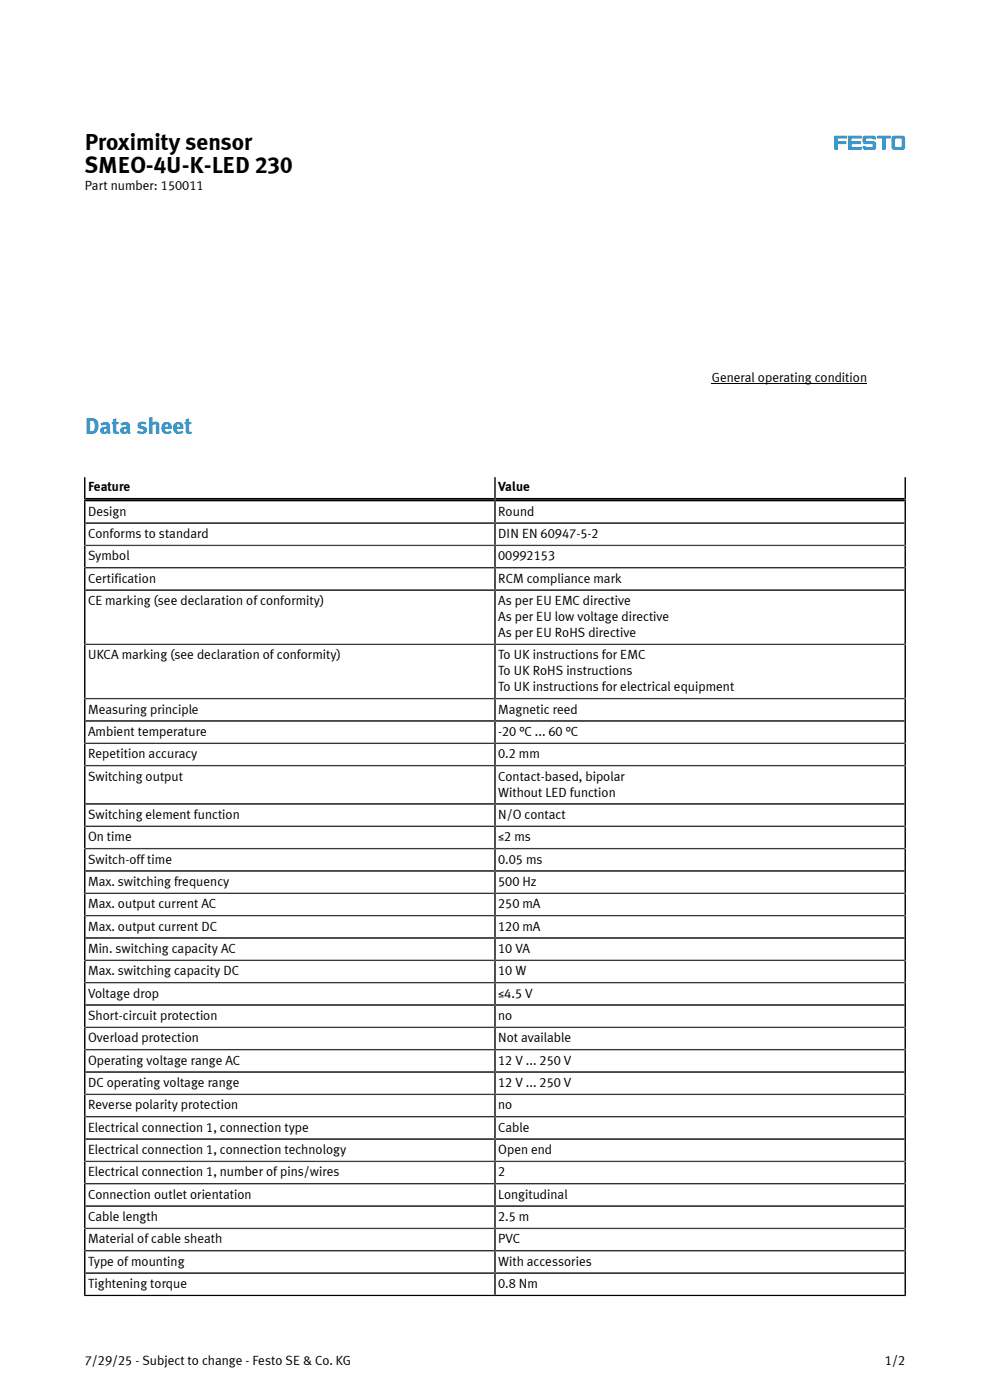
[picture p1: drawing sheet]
<svg xmlns="http://www.w3.org/2000/svg" width="210mm" height="297mm" viewBox="0 0 210 297" stroke-linecap="round" stroke-linejoin="round" font-family="sans-serif">
<defs><g id="words">
<g font-size="4.9">
<text x="18" y="31.8">Proximity sensor</text>
<text x="18" y="36.7">SMEO-4U-K-LED 230</text>
</g>
<text font-size="4.9" fill="#0091dc" x="18" y="92.1">Data sheet</text>
<g font-size="2.8">
<text x="18" y="40.4">Part number: 150011</text>
<text x="151" y="81.1">General operating condition</text>
<text x="18.7" y="104.1">Feature</text>
<text x="105.7" y="104.1">Value</text>
<text x="18.7" y="109.4">Design</text>
<text x="105.7" y="109.4">Round</text>
<text x="18.7" y="114.2">Conforms to standard</text>
<text x="18.7" y="118.9">Symbol</text>
<text x="105.7" y="114.2">DIN EN 60947-5-2</text>
<text x="105.7" y="118.9">00992153</text>
<text x="18.7" y="123.6">Certification</text>
<text x="105.7" y="123.6">RCM compliance mark</text>
<text x="18.7" y="128.4">CE marking (see declaration of conformity)</text>
<text x="105.7" y="128.4">As per EU EMC directive</text>
<text x="105.7" y="131.8">As per EU low voltage directive</text>
<text x="105.7" y="135.2">As per EU RoHS directive</text>
<text x="18.7" y="139.9">UKCA marking (see declaration of conformity)</text>
<text x="105.7" y="139.9">To UK instructions for EMC</text>
<text x="105.7" y="143.3">To UK RoHS instructions</text>
<text x="105.7" y="146.7">To UK instructions for electrical equipment</text>
<text x="18.7" y="151.4">Measuring principle</text>
<text x="105.7" y="151.4">Magnetic reed</text>
<text x="18.7" y="156.1">Ambient temperature</text>
<text x="18.7" y="160.9">Repetition accuracy</text>
<text x="105.7" y="156.1">-20 °C ... 60 °C</text>
<text x="105.7" y="160.9">0.2 mm</text>
<text x="18.7" y="165.6">Switching output</text>
<text x="105.7" y="165.6">Contact-based, bipolar</text>
<text x="18.7" y="173.7">Switching element function</text>
<text x="105.7" y="169">Without LED function</text>
<text x="105.7" y="173.7">N/O contact</text>
<text x="18.7" y="178.5">On time</text>
<text x="105.7" y="178.5">≤2 ms</text>
<text x="18.7" y="183.2">Switch-off time</text>
<text x="105.7" y="183.2">0.05 ms</text>
<text x="18.7" y="188">Max. switching frequency</text>
<text x="105.7" y="188">500 Hz</text>
<text x="18.7" y="192.7">Max. output current AC</text>
<text x="18.7" y="197.4">Max. output current DC</text>
<text x="105.7" y="192.7">250 mA</text>
<text x="105.7" y="197.4">120 mA</text>
<text x="18.7" y="202.2">Min. switching capacity AC</text>
<text x="105.7" y="202.2">10 VA</text>
<text x="18.7" y="206.9">Max. switching capacity DC</text>
<text x="105.7" y="206.9">10 W</text>
<text x="18.7" y="211.7">Voltage drop</text>
<text x="105.7" y="211.7">≤4.5 V</text>
<text x="18.7" y="216.4">Short-circuit protection</text>
<text x="18.7" y="221.1">Overload protection</text>
<text x="105.7" y="216.4">no</text>
<text x="105.7" y="221.1">Not available</text>
<text x="18.7" y="225.9">Operating voltage range AC</text>
<text x="105.7" y="225.9">12 V ... 250 V</text>
<text x="18.7" y="230.6">DC operating voltage range</text>
<text x="105.7" y="230.6">12 V ... 250 V</text>
<text x="18.7" y="235.4">Reverse polarity protection</text>
<text x="105.7" y="235.4">no</text>
<text x="18.7" y="240.1">Electrical connection 1, connection type</text>
<text x="18.7" y="244.8">Electrical connection 1, connection technology</text>
<text x="105.7" y="240.1">Cable</text>
<text x="105.7" y="244.8">Open end</text>
<text x="18.7" y="249.6">Electrical connection 1, number of pins/wires</text>
<text x="105.7" y="249.6">2</text>
<text x="18.7" y="254.3">Connection outlet orientation</text>
<text x="105.7" y="254.3">Longitudinal</text>
<text x="18.7" y="259.1">Cable length</text>
<text x="18.7" y="263.8">Material of cable sheath</text>
<text x="105.7" y="259.1">2.5 m</text>
<text x="105.7" y="263.8">PVC</text>
<text x="18.7" y="268.5">Type of mounting</text>
<text x="105.7" y="268.5">With accessories</text>
<text x="18.7" y="273.3">Tightening torque</text>
<text x="105.7" y="273.3">0.8 Nm</text>
<text x="18" y="289.5">7/29/25 - Subject to change - Festo SE &amp; Co. KG</text>
<text x="187.7" y="289.5">1/2</text>
</g>
</g></defs>
<path d="M189.9 29.4h1.3v1.7h-1.3zM186.1 28.8h2.8v.5l-1.1 .2v2.2h-.7v-2.3l-1-.1zM183.2 28.9a1.05 1.05 0 0 0 .3 1.7h1.5l.1 .4-.1 .2h-1.2l-.2-.2-.6 .1a.6 .6 0 0 0 .5 .7l2.1-.1a1.05 1.05 0 0 0-.3-1.7h-1.4l-.2-.4 .2-.2h1.1l.2 .2 .7-.1a.6 .6 0 0 0-.6-.7zM179.9 28.8h2.9l-.1 .6-2.1 .1 .1 .5 1.9 .1-.1 .5h-1.9v.5l2.1 .1 .1 .5h-2.9zM177 28.8l2.7 .1-.1 .5h-1.9v.5l1.7 .1 .1 .5-1.8 .1-.1 1.2-.6-.1zM189.4 28.9l2.1-.1 .2 .1 .3 .5v1.8l-.3 .5-2 .1a.56 .56 0 0 1-.6-.6v-1.8z" fill-rule="evenodd" fill="#0091dc"/>
<path d="M151 81.4h32.9" fill="none" stroke="#000" stroke-width=".21"/>
<g fill="none" stroke="#000" stroke-width=".35">
<path d="M18 111h174M18 115.7h174M18 101.2v173.8M105 101.2v173.6M192 101.2v173.8M18 120.4h174M18 125.2h174M18 136.7h174M18 148.2h174M18 152.9h174M18 157.7h174M18 162.4h174"/>
<path d="M18 170.6h174M18 175.3h174M18 180h174M18 184.8h174M18 189.5h174M18 194.2h174M18 199h174M18 203.7h174M18 208.5h174M18 213.2h174M18 217.9h174M18 222.7h174"/>
<path d="M18 227.4h174M18 232.2h174M18 236.9h174M18 241.6h174M18 246.4h174M18 251.1h174M18 255.9h174M17.8 274.8h174.4M18 260.6h174M18 265.3h174M18 270.1h174"/>
</g>
<path d="M18 106h174" fill="none" stroke="#000" stroke-width=".8" stroke-linecap="butt"/>
<use href="#words"/>
</svg>
